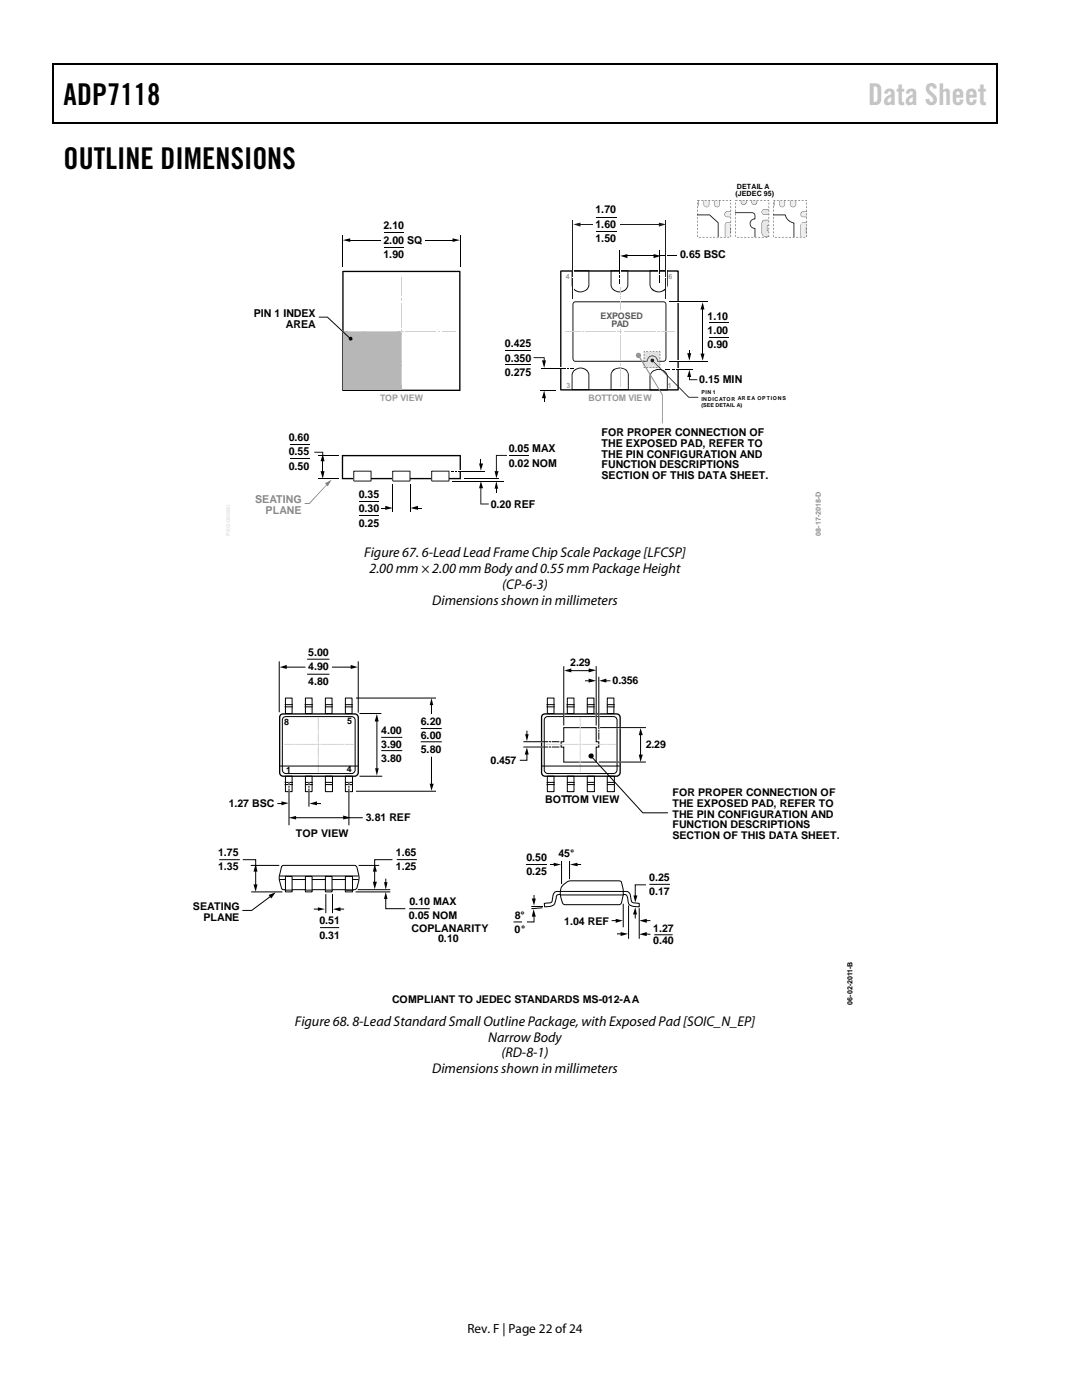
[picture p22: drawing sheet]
<svg xmlns="http://www.w3.org/2000/svg" width="216mm" height="279mm" viewBox="0 0 216 279" stroke-linecap="round" stroke-linejoin="round" font-family="sans-serif">
<defs><g id="words">
<g font-size="6">
<text x="12.7" y="21">ADP7118</text>
<text x="12.7" y="33.6">OUTLINE DIMENSIONS</text>
</g>
<text font-size="6" fill="#c1c1c1" x="173.2" y="21">Data Sheet</text>
<g font-size="2.8">
<text x="72.7" y="111.3">Figure 67. 6-LeadLeadFrame Chip Scale Package [LFCSP]</text>
<text x="73.7" y="114.4">2.00 mm × 2.00 mm Bodyand 0.55 mm Package Height</text>
<text x="100.2" y="117.6">(CP-6-3)</text>
<text x="86.3" y="120.8">Dimensions shown in millimeters</text>
<text x="58.8" y="204.7">Figure 68. 8-Lead Standard Small Outline Package,with Exposed Pad [SOIC_N_EP]</text>
<text x="97.4" y="207.9">Narrow Body</text>
<text x="86.3" y="214.2">Dimensions shown in millimeters</text>
<text x="100.1" y="211">(RD-8-1)</text>
</g>
<text font-size="2.6" x="93.3" y="266">Rev. F | Page 22 of 24</text>
<g font-size="2.2">
<text x="76.5" y="45.8">2.10</text>
<text x="118.8" y="42.6">1.70</text>
<text x="118.8" y="45.4">1.60</text>
<text x="76.5" y="48.6">2.00 SQ</text>
<text x="76.5" y="51.5">1.90</text>
<text x="118.8" y="48.3">1.50</text>
<text x="135.7" y="51.6">0.65 BSC</text>
<text x="50.6" y="63.4">PIN 1 INDEX</text>
<text x="57.1" y="65.5">AREA</text>
<text x="141.2" y="63.8">1.10</text>
<text x="100.8" y="69.3">0.425</text>
<text x="141.2" y="66.7">1.00</text>
<text x="141.2" y="69.5">0.90</text>
<text x="100.8" y="72.2">0.350</text>
<text x="100.8" y="75">0.275</text>
<text x="139.5" y="76.5">0.15 MIN</text>
<text x="57.6" y="88">0.60</text>
<text x="120" y="87">FOR PROPER CONNECTION OF</text>
<text x="120" y="89.2">THE EXPOSED PAD, REFER TO</text>
<text x="57.6" y="90.9">0.55</text>
<text x="57.6" y="93.8">0.50</text>
<text x="101.5" y="90.2">0.05 MAX</text>
<text x="101.5" y="93.1">0.02 NOM</text>
<text x="120" y="91.3">THE PIN CONFIGURATION AND</text>
<text x="120" y="93.5">FUNCTION DESCRIPTIONS</text>
<text x="120" y="95.6">SECTION OF THIS DATA SHEET.</text>
<text x="71.6" y="99.4">0.35</text>
<text x="97.9" y="101.3">0.20 REF</text>
<text x="71.6" y="102.3">0.30</text>
<text x="71.6" y="105.1">0.25</text>
</g>
<g font-size="2.2" fill="#86888b">
<text x="50.9" y="100.5">SEATING</text>
<text x="53" y="102.6">PLANE</text>
</g>
<g font-size="2.1">
<text x="61.5" y="131">5.00</text>
<text x="61.5" y="133.8">4.90</text>
<text x="61.5" y="136.6">4.80</text>
<text x="113.8" y="132.8">2.29</text>
<text x="122.2" y="136.5">0.356</text>
<text x="76.1" y="146.4">4.00</text>
<text x="76.1" y="149.3">3.90</text>
<text x="84" y="144.7">6.20</text>
<text x="84" y="147.5">6.00</text>
<text x="128.9" y="149.3">2.29</text>
<text x="76.1" y="152.1">3.80</text>
<text x="84" y="150.3">5.80</text>
<text x="97.9" y="152.4">0.457</text>
<text x="45.6" y="161.1">1.27 BSC</text>
<text x="108.8" y="160.3">BOTTOM VIEW</text>
<text x="134.2" y="158.9">FOR PROPER CONNECTION OF</text>
<text x="134.2" y="161">THE EXPOSED PAD, REFER TO</text>
<text x="59" y="167">TOP VIEW</text>
<text x="73" y="163.9">3.81 REF</text>
<text x="134.2" y="163.2">THE PIN CONFIGURATION AND</text>
<text x="134.2" y="165.3">FUNCTION DESCRIPTIONS</text>
<text x="134.2" y="167.4">SECTION OF THIS DATA SHEET.</text>
<text x="43.5" y="170.9">1.75</text>
<text x="43.5" y="173.7">1.35</text>
<text x="79" y="170.8">1.65</text>
<text x="79" y="173.6">1.25</text>
<text x="105" y="171.8">0.50</text>
<text x="111.5" y="171">45°</text>
<text x="105" y="174.6">0.25</text>
<text x="129.6" y="175.8">0.25</text>
<text x="129.6" y="178.6">0.17</text>
<text x="38.5" y="181.7">SEATING</text>
<text x="40.6" y="183.8">PLANE</text>
<text x="63.7" y="184.5">0.51</text>
<text x="81.6" y="183.4">0.05 NOM</text>
<text x="81.7" y="180.6">0.10 MAX</text>
<text x="82.1" y="186">COPLANARITY</text>
<text x="102.7" y="183.4">8°</text>
<text x="112.6" y="184.5">1.04 REF</text>
<text x="130.4" y="185.9">1.27</text>
<text x="63.7" y="187.3">0.31</text>
<text x="87.4" y="188.1">0.10</text>
<text x="102.6" y="186.3">0°</text>
<text x="130.4" y="188.5">0.40</text>
<text x="78.2" y="200.2">COMPLIANT TO JEDEC STANDARDS MS-012-AA</text>
</g>
<g font-size="1.8" fill="#545857">
<text x="119.8" y="63.7">EXPOSED</text>
<text x="122" y="65.3">PAD</text>
</g>
<g font-size="1.8" fill="#9a9a9a">
<text x="75.8" y="80">TOP VIEW</text>
<text x="117.5" y="80.1">BOTTOM VIEW</text>
</g>
<g font-size="1.8">
<text x="56.7" y="144.7">8</text>
<text x="69.3" y="144.6">5</text>
<text x="57.1" y="154.2">1</text>
<text x="69.2" y="154.1">4</text>
</g>
<g font-size="1.4">
<text x="146.8" y="39.1">(JEDEC 95)</text>
<text x="147" y="37.7">DETAIL A</text>
<text x="170.1" y="200.5" transform="rotate(-90 170.1 200.5)">06-02-2011-B</text>
</g>
<g font-size="1.4" fill="#9a9a9a">
<text x="112.9" y="55.7">4</text>
<text x="133.4" y="55.6">6</text>
<text x="113" y="77.5">3</text>
<text x="133.3" y="77.5">1</text>
</g>
<text font-size="1.4" fill="#8c8c8c" x="163.8" y="106.9" transform="rotate(-90 163.8 106.9)">08-17-2018-D</text>
<g font-size="1.1">
<text x="140" y="78.7">PIN 1</text>
<text x="140" y="80">INDICATOR AR EA OP TIONS</text>
<text x="140" y="81.2">(SEE DETAIL A)</text>
</g>
</g></defs>
<g fill="#000">
<path d="M10.5 12.7h.3v1h-.3zM10.5 12.7h.3v.3h-.3zM133.3 12.7h.3v.3h-.3zM198.8 12.7h.2v1h-.2zM198.8 12.7h.2v.3h-.2zM10.5 24.4h.3v.3h-.3zM133.1 24.4h.2v.3h-.2zM198.8 24.4h.2v.3h-.2zM114.1 53.9h3.5v2.9a1.79 1.79 0 0 1-1.8 1.6 1.79 1.79 0 0 1-1.7-1.6v-2.8h.1v2.8a1.61 1.61 0 0 0 1.6 1.4 1.61 1.61 0 0 0 1.6-1.4v-2.7h-3.2zM121.8 53.9h3.6v2.9a1.79 1.79 0 0 1-1.8 1.6 1.79 1.79 0 0 1-1.8-1.6v-2.8h.2v2.8a1.61 1.61 0 0 0 1.6 1.4 1.61 1.61 0 0 0 1.6-1.4v-2.7h-3.3zM129.6 53.9h3.6v2.9a1.84 1.84 0 0 1-1.8 1.6 1.84 1.84 0 0 1-1.8-1.6v-2.8h.2v2.8a1.66 1.66 0 0 0 1.6 1.4 1.66 1.66 0 0 0 1.7-1.4v-2.7h-3.4zM111.9 54l23.4-.1v.3h-23.3v23.5h23.2v-23.6l.1-.2 .1 .1v23.9h-23.6z"/>
<path d="M68.3 54.1l23.5-.1 .1 24h-23.4v-.2h23.1v-23.5h-23v23.6l-.3 .1zM114.4 74a1.83 1.83 0 0 1 1.9-.6 1.83 1.83 0 0 1 1.3 1.5v3h-3.4v-.2h3.2v-2.8a1.61 1.61 0 0 0-1.6-1.4 1.61 1.61 0 0 0-1.6 1.4v3l-.1-1.6a2.73 2.73 0 0 1 .3-2.3zM122.4 73.7a2.12 2.12 0 0 1 2.9 .5l.2 .6v3.1h-3.6v-.2h3.4v-2.9a1.69 1.69 0 0 0-1.7-1.3 1.69 1.69 0 0 0-1.6 1.3v3l-.2 .1v-3.1l.2-.6zM130.1 74.1a1.89 1.89 0 0 1 3.1 1v2.8h-3.5v-.1h3.4v-2.7a1.69 1.69 0 0 0-1.7-1.3 1.69 1.69 0 0 0-1.6 1.3v2.8h-.2v-2.8l.2-.6zM68.2 90.8h23.8v4.8h-23.8v-4.7l.1 .2v-.2h.2v4.5h23.2v-4.3h-23.4z"/>
</g>
<path d="M10.7 13.7v10.7M10.8 12.8h122.5M133.6 12.8h65.2M198.9 13.7v10.7M10.8 24.5h188" fill="none" stroke="#000" stroke-width=".25"/>
<path d="M70.6 94h3.4v2h-3.4z" fill="#fff"/>
<path d="M70.6 93.9h3.5v2.1l-3.5 .1-.1-2.1h.2v1.9h3.2v-1.8h-3.3z" fill="#000"/>
<path d="M86.1 94h3.5v2h-3.5z" fill="#fff"/>
<path d="M86.1 93.9h3.6v2.1l-3.6 .1v-2.1h.1v1.9h3.3v-1.8h-3.4z" fill="#000"/>
<path d="M78.4 94h3.4v2h-3.4z" fill="#fff"/>
<path d="M78.4 93.9h3.5v2.1l-3.5 .1-.1-2.1h.2v1.9h3.2v-1.8h-3.3zM76.9 100.9l1.5 .5-1.5 .4zM76.2 101.3h1v.2h-1zM83 101.3h1.1v.2h-1.1zM81.9 101.4l1.5-.5v.9z" fill="#000"/>
<path d="M78.4 96.6v5.5M81.8 96.6v5.5M71.7 100.1h4M71.7 102.8h4" fill="none" stroke="#000" stroke-width=".2"/>
<path d="M68.3 65.9l.4 .4-.1 .2-.5-.4z" fill="#fff"/>
<path d="M68.6 66.2h11.6v11.6h-11.6z" fill="#b5b7b9"/>
<g fill="#000">
<path d="M68.4 47.9l1.5-.3v.7zM90.3 47.6l1.5 .3-1.5 .4zM63.6 63.2h1.8l4.6 4.3-.1 .2-4.6-4.3h-1.7zM108.1 71.9h.8l-.3 1.5zM106.5 71.3h2.2v.9h-.2v-.7h-2zM108.6 77.9l.3 1.6h-.8zM64 94h.8l-.4 1.6zM62.7 90.2h1.8v.8h-.2v-.7h-1.6zM64.4 90.6l.4 1.5h-.8zM95.6 92.5h.8l-.5 1.4zM95.9 97.2h.1v3.3h1.5v.2h-1.6zM95.9 91.7h.1v1.2h-.1z"/>
<path d="M95.9 96l.5 1.4h-.8zM98.7 94h.8l-.5 1.5zM99 97.2h.1v1.1h-.1zM99 90.8h2.2v.2h-2.1v3.3h-.1zM99 96l.4 1.5h-.7zM108.5 79.1h.2v1.1h-.2z"/>
<circle cx="70" cy="67.6" r=".39"/>
</g>
<g fill="none" stroke="#000" stroke-width=".2">
<path d="M68.4 46.9v6.4M69.5 47.9h6.5M84.8 47.9h5.9M91.8 46.9v6.4M100.9 70h5M100.9 72.8h5M107.9 77.9h3M141.5 64.4h3.9M141.5 67.3h3.9M57.9 88.6h3.8M57.9 91.6h3.8M63.5 90.9h4.2"/>
<path d="M63.5 95.6h4.2M64.4 91.7v2.7M90.2 96h10.3M92.6 95.6h7M101.7 90.9h3.9"/>
</g>
<path d="M111.7 73.4h.4v.2h-.4z" fill="#fff"/>
<path d="M113.1 73.4h.3v.1h-.3zM113.7 73.4h.7v.1h-.7z" fill="#000"/>
<path d="M107.9 73.4h4.9" fill="none" stroke="#000" stroke-width=".2"/>
<g fill="#fff">
<path d="M123.5 53.8h.3v.7h-.3z"/>
<path d="M131.4 53.8h.2v.7h-.2z"/>
</g>
<path d="M123.6 54.9h.2v.5h-.2zM123.6 55.7h.2v.9h-.2zM123.8 51.1l1.4-.4v.8zM130.4 50.7l1.5 .4-1.5 .4zM131.5 54.9h.1v.5h-.1zM131.5 55.6h.1v1h-.1zM139.8 70.6h.8l-.4 1.4zM140.2 60.3l.4 1.5h-.8z" fill="#000"/>
<path d="M123.7 49.9v4.8M124.8 51.1h6M131.5 51.1h3.5M131.6 49.9v4.8M140.2 61.4v9.5" fill="none" stroke="#000" stroke-width=".2"/>
<path d="M91.5 93.8h.7v.3h-.7z" fill="#fff"/>
<path d="M90 93.9h.6v.2h-.6zM90.8 93.9h.4v.2h-.4z" fill="#000"/>
<path d="M91.4 94h5.3" fill="none" stroke="#000" stroke-width=".2"/>
<path d="M134.9 71.9h.7v.3h-.7z" fill="#fff"/>
<path d="M133.6 72.1h7.6" fill="none" stroke="#000" stroke-width=".2"/>
<path d="M134.9 60.1h.7v.2h-.7z" fill="#fff"/>
<path d="M133.6 60.2h7.6" fill="none" stroke="#000" stroke-width=".2"/>
<path d="M114.5 60.2h18.2l.3 .5v10.9a.6 .6 0 0 1-.6 .6h-1.2v-.2h1.2l.3-.2 .1-.2v-10.9l-.2-.3-17.8-.1-.3 .2-.1 11.1 .2 .4 14.6 .1a1.03 1.03 0 0 1 1-1.2 1.03 1.03 0 0 1 1 1.3v-.1a.98 .98 0 0 0-.8-1 .98 .98 0 0 0-1.1 .7l-.1 .4h-14.4a.6 .6 0 0 1-.6-.6v-10.9z" fill="#000"/>
<g fill="#cdcdcd">
<path d="M80.1 65.8l.1 .8z"/>
<path d="M79.8 66.2l.8 .1z"/>
</g>
<path d="M80.9 66.2h6.1" fill="none" stroke="#cdcdcd" stroke-width=".2"/>
<path d="M87.4 66.2l.3 .1z" fill="#cdcdcd"/>
<path d="M73.6 66.2h5.8M88.2 66.2h2.6" fill="none" stroke="#cdcdcd" stroke-width=".2"/>
<path d="M72.9 66.2l.4 .1z" fill="#cdcdcd"/>
<path d="M69.5 66.2h3" fill="none" stroke="#cdcdcd" stroke-width=".2"/>
<path d="M80.1 72.4l.1 .4z" fill="#cdcdcd"/>
<path d="M80.2 73.2v3.7M80.2 67v5" fill="none" stroke="#cdcdcd" stroke-width=".2"/>
<path d="M80.1 59.5l.1 .5z" fill="#cdcdcd"/>
<path d="M80.2 55.4v3.8M80.2 60.4v5" fill="none" stroke="#cdcdcd" stroke-width=".2"/>
<g fill="#cdcdcd">
<path d="M123.7 65.7l.1 .8z"/>
<path d="M123.3 66.1l.8 .1z"/>
</g>
<path d="M124.5 66.1h6.3" fill="none" stroke="#cdcdcd" stroke-width=".2"/>
<path d="M131.1 66.1l.5 .1z" fill="#cdcdcd"/>
<path d="M116.9 66.1h6M132 66.1h2.7" fill="none" stroke="#cdcdcd" stroke-width=".2"/>
<path d="M116.2 66.1l.3 .1z" fill="#cdcdcd"/>
<path d="M112.7 66.1h3" fill="none" stroke="#cdcdcd" stroke-width=".2"/>
<path d="M123.7 72.5l.1 .5z" fill="#cdcdcd"/>
<path d="M123.7 73.4v3.7" fill="none" stroke="#cdcdcd" stroke-width=".2"/>
<path d="M123.7 68.4l.1 .3z" fill="#cdcdcd"/>
<path d="M123.7 67v5.1" fill="none" stroke="#cdcdcd" stroke-width=".2"/>
<g fill="#cdcdcd">
<path d="M123.7 59.2l.1 .5z"/>
<path d="M123.7 60.1l.1 1.8z"/>
<path d="M123.7 57.4l.1 1.5z"/>
</g>
<path d="M123.7 44.8h8.1" fill="none" stroke="#231f20" stroke-width=".2"/>
<path d="M131.5 44.4l1.4 .4-1.4 .4z" fill="#231f20"/>
<path d="M115.5 44.8h2.7" fill="none" stroke="#231f20" stroke-width=".2"/>
<path d="M114.4 44.8l1.4-.4v.8z" fill="#231f20"/>
<path d="M119 43.3h4.1M119 46.1h4.1" fill="none" stroke="#000" stroke-width=".2"/>
<g fill="#fff">
<path d="M114.2 53.4h.3v4.9h-.3z"/>
<path d="M114.2 49.7h.3v.7h-.3z"/>
</g>
<path d="M114.2 55.6h.2v.4h-.2z" fill="#231f20"/>
<path d="M114.3 56.2v3.5M114.3 44v11.3" fill="none" stroke="#231f20" stroke-width=".2"/>
<g fill="#fff">
<path d="M132.8 53.4h.3v4.9h-.3z"/>
<path d="M132.8 50.7h.3v.7h-.3z"/>
</g>
<path d="M132.8 55.6h.2v.4h-.2z" fill="#231f20"/>
<path d="M132.9 56.2v3.5M132.9 44v11.3" fill="none" stroke="#231f20" stroke-width=".2"/>
<path d="M76.6 46.4h4M76.6 49.4h4" fill="none" stroke="#000" stroke-width=".2"/>
<path d="M137.1 70.5h.8l-.3 1.5zM137.5 69.9h.2v.9h-.2zM137.6 73.8l.3 1.4h-.8zM137.5 75h.2v.7h1.5v.2h-1.7z" fill="#000"/>
<path d="M135.1 73.5h.4v.3h-.4z" fill="#fff"/>
<path d="M134.9 73.7h3.3" fill="none" stroke="#000" stroke-width=".2"/>
<path d="M132.8 73.6h.9v.2h-.9zM134 73.6h.6v.2h-.6z" fill="#000"/>
<g fill="#919395">
<path d="M127.3 70.8h.2l4.8 7.9v5.8l-.2-.1v-5.6z"/>
<circle cx="127.4" cy="70.9" r=".53"/>
</g>
<g fill="#818285">
<path d="M60.8 100.4h.9l3.6-3.9 .1 .1-3.6 4h-1z"/>
<path d="M64.8 96.5l1.4-.8-.8 1.4z"/>
</g>
<path d="M128.5 72.2v.3l.5 .9h2.7v-1.2h-.5a.98 .98 0 0 0-.8-1.1 .98 .98 0 0 0-1.1 .7l-.1 .4zM128.5 70.2v1.8h.6a1.1 1.1 0 0 1 1.1-1.1 1.1 1.1 0 0 1 1.1 1.1h.4v-1.8z" fill="#e4e4e4"/>
<path d="M128.5 72h.6a1.1 1.1 0 0 1 1.1-1.1 1.1 1.1 0 0 1 1.1 1.1h.4v.2h-.5a1.02 1.02 0 0 0-1-1.1 1.02 1.02 0 0 0-1 1.1h-.7z" fill="#6b6c6e"/>
<path d="M128.5 72.9l.3 .5h-.3z" fill="#e4e4e4"/>
<path d="M128.5 72.5l.5 .9h-.2l-.3-.5z" fill="#a4a5a7"/>
<g fill="#231f20">
<path d="M128.5 73.2l.2 .2h-.2z"/>
<path d="M131.6 73.2l.1 .2h-.2z"/>
<path d="M131.5 70.1h.2v.3z"/>
<path d="M128.5 70.1l.2 .1h-.1v.2z"/>
<path d="M130.2 71.9l7.3 7.3h1.8v.2h-1.9l-7.3-7.4z"/>
<path d="M130.9 73.4h.3zM130.2 73.4h.4zM129.6 73.4h.4zM129 73.4h-.1h.4z"/>
<path d="M131.6 70.7l.1 .3zM131.6 71.3v.4zM131.6 71.9v.5zM131.6 72.5v.5z"/>
<path d="M129 70.1l-.1 .1h.4zM129.6 70.1l.4 .1zM130.2 70.1l.4 .1zM130.9 70.1l.3 .1z"/>
<path d="M128.5 72.5v.5zM128.5 71.9v.5zM128.5 71.3v.4zM128.5 70.7l.1 .3z"/>
<circle cx="130.2" cy="71.9" r=".37"/>
</g>
<path d="M160 42.3h1v.9h-.7a.49 .49 0 0 1-.5-.3 .49 .49 0 0 1 .2-.6z" fill="#edeced"/>
<path d="M159.9 42.3l.4-.1h.7l-.7 .1a.5 .5 0 0 0-.5 .5 .5 .5 0 0 0 .5 .4h.7l-.7 .1a.59 .59 0 0 1-.5-.3 .59 .59 0 0 1 .1-.7z" fill="#565050"/>
<path d="M157.7 40h1.1v.8a.54 .54 0 0 1-.6 .5 .54 .54 0 0 1-.5-.5z" fill="#edeced"/>
<path d="M157.6 40l.1 .8a.54 .54 0 0 0 .5 .5 .54 .54 0 0 0 .6-.5v-.8l.1 .8a.62 .62 0 0 1-.7 .6 .62 .62 0 0 1-.6-.6z" fill="#565050"/>
<path d="M155.6 40h1v.8a.49 .49 0 0 1-.5 .5 .49 .49 0 0 1-.5-.5z" fill="#edeced"/>
<path d="M155.5 40l.1 .8a.49 .49 0 0 0 .5 .5 .49 .49 0 0 0 .5-.5v-.8l.1 .8a.58 .58 0 0 1-.6 .6 .58 .58 0 0 1-.6-.6z" fill="#565050"/>
<path d="M154.4 40v1.1z" fill="#edeced"/>
<path d="M154.4 40l.1 .8-.1 .5z" fill="#565050"/>
<path d="M159.9 44.6l.3-.2h.8v1h-.2v1.2h.2v.7h-1.1l-.1-.2z" fill="#edeced"/>
<path d="M160.8 45.4v1.2h.2v-1.2zM160 44.4l-.3 .5 .1 2.4 .1-2.6 .3-.3 .8-.1z" fill="#565050"/>
<g fill="#231f20">
<path d="M154.3 42.8l2.5 .1a2.14 2.14 0 0 0 1.7 1.6v2.8h-.2v-2.8l.1 .1a2.27 2.27 0 0 1-1.8-1.7l.1 .1h-2.4z"/>
<path d="M154.4 39.9v.2l.3-.1zM154.4 40.4v.4zM154.4 41.1v.4zM154.4 41.8v.5zM154.4 42.5v.5zM154.4 43.2v.5zM154.4 44v.4zM154.4 44.7v.4zM154.4 45.4v.5zM154.4 46.1v.5zM154.4 46.8v.5zM154.6 47.3h.5zM155.3 47.3h.5zM156 47.3h.5zM156.7 47.3h.5zM157.4 47.3h.5zM158.2 47.3h.4zM158.9 47.3h.4zM159.6 47.3h.4zM160.3 47.3h.4zM161 46.8l-.1 .5zM161 46.1l-.1 .5zM161 45.4l-.1 .5zM161 44.7l-.1 .4zM161 44l-.1 .4zM161 43.2l-.1 .5zM161 42.5l-.1 .5zM161 41.8l-.1 .5zM161 41.1l-.1 .4zM161 40.4l-.1 .4zM160.7 39.9l-.1 .1 .4 .1v-.2zM160 39.9l-.1 .1h.5zM159.3 39.9l-.1 .1h.5zM158.6 39.9l-.1 .1h.4zM157.9 39.9l-.1 .1h.4zM157.2 39.9l-.1 .1h.4zM156.5 39.9l-.1 .1h.4zM155.8 39.9l-.1 .1h.4zM155.1 39.9l-.1 .1h.4z"/>
</g>
<path d="M144.9 42.3h.9v.9h-.7a.48 .48 0 0 1-.5-.3 .48 .48 0 0 1 .3-.6z" fill="#edeced"/>
<path d="M144.7 42.3l.4-.1h.7l-.7 .1a.5 .5 0 0 0-.5 .5 .5 .5 0 0 0 .5 .4h.7l-.7 .1a.58 .58 0 0 1-.5-.3 .58 .58 0 0 1 .1-.7z" fill="#565050"/>
<path d="M142.6 40h1v.8a.49 .49 0 0 1-.5 .5 .49 .49 0 0 1-.5-.5z" fill="#edeced"/>
<path d="M142.5 40l.1 .8a.49 .49 0 0 0 .5 .5 .49 .49 0 0 0 .5-.5v-.8l.1 .8a.58 .58 0 0 1-.6 .6 .58 .58 0 0 1-.6-.6z" fill="#565050"/>
<path d="M140.5 40h1l-.1 1.1a.51 .51 0 0 1-.5 .2 .51 .51 0 0 1-.4-.5z" fill="#edeced"/>
<path d="M140.4 40l.1 1.1a.54 .54 0 0 0 .9 0l.1-1.1v.8a.58 .58 0 0 1-.5 .6 .58 .58 0 0 1-.6-.6z" fill="#565050"/>
<path d="M139.2 40v1.1z" fill="#edeced"/>
<path d="M139.3 40l.1 .8-.2 .5z" fill="#565050"/>
<path d="M144.8 44.6l.2-.2h.8v2.9h-1l-.1-.2z" fill="#edeced"/>
<path d="M145.7 45.4l.1 1.2zM144.8 44.4l-.2 .5 .1 2.4v-2.6l.3-.3 .8-.1z" fill="#565050"/>
<g fill="#231f20">
<path d="M139.2 42.8h2.4l1.8 1.6v2.9h-.2v-2.8l-1.7-1.5h-2.3z"/>
<path d="M146.7 42.3h3.3a.69 .69 0 0 1 .7 .7v.7a.94 .94 0 0 0-.9 .9 .94 .94 0 0 0 .9 1v1.7h-.1v-1.7a.95 .95 0 0 1-1-1 .95 .95 0 0 1 1-.9v-.7l-.3-.4-3.6-.1z"/>
<path d="M139.2 39.9v.2l.4-.1zM139.2 40.4v.4zM139.2 41.1v.4zM139.2 41.8v.5zM139.2 42.5v.5zM139.2 43.2v.5zM139.2 44v.4zM139.2 44.7v.4zM139.2 45.4v.5zM139.2 46.1v.5zM139.2 46.8v.5zM139.4 47.3l.5 .1zM140.1 47.3l.5 .1zM140.8 47.3l.5 .1zM141.5 47.3l.5 .1zM142.2 47.3l.5 .1zM143 47.3l.4 .1zM143.7 47.3l.4 .1zM144.4 47.3l.4 .1zM145.1 47.3l.4 .1zM145.8 46.8l.1 .5zM145.8 46.1l.1 .5zM145.8 45.4l.1 .5zM145.8 44.7l.1 .4zM145.8 44l.1 .4zM145.8 43.2l.1 .5zM145.8 42.5l.1 .5zM145.8 41.8l.1 .5zM145.8 41.1l.1 .4zM145.8 40.4l.1 .4zM145.6 39.9l-.1 .1 .4 .1v-.2zM144.9 39.9l-.1 .1h.5zM144.2 39.9l-.1 .1h.4zM143.5 39.9l-.1 .1h.4zM142.8 39.9l-.1 .1h.4zM142.1 39.9l-.1 .1h.4zM141.4 39.9l-.1 .1h.4zM140.7 39.9l-.1 .1h.4zM140 39.9l-.1 .1h.4z"/>
</g>
<path d="M152.3 41.9l1.1-.1v1l-1.1-.1a.56 .56 0 0 1 0-.8z" fill="#eaeaeb"/>
<path d="M152.2 41.8l1.2-.1-1.1 .2a.52 .52 0 0 0-.2 .5 .52 .52 0 0 0 .4 .4h.9l-.9 .1a.6 .6 0 0 1-.5-.5 .6 .6 0 0 1 .2-.6z" fill="#454040"/>
<path d="M150 40h1v.4a.49 .49 0 0 1-.5 .4 .49 .49 0 0 1-.5-.4z" fill="#eaeaeb"/>
<path d="M149.9 40l.1 .4a.49 .49 0 0 0 .5 .4 .49 .49 0 0 0 .5-.4v-.4a.58 .58 0 0 1-.3 .9 .58 .58 0 0 1-.8-.5z" fill="#454040"/>
<path d="M147.9 40h1v.4a.49 .49 0 0 1-.5 .4 .49 .49 0 0 1-.5-.4z" fill="#eaeaeb"/>
<path d="M147.8 40l.1 .4a.49 .49 0 0 0 .5 .4 .49 .49 0 0 0 .5-.4v-.4a.58 .58 0 0 1-.3 .9 .58 .58 0 0 1-.8-.5z" fill="#454040"/>
<path d="M152.3 44.1l1.1-.1v1h-.4v1.1h.4v1h-1l-.3-.5v-2z" fill="#eaeaeb"/>
<path d="M153 45v1.1h.4l-.3-.1v-1h.3zM152.1 44.1l-.1 .5v2.1l.4 .5h1l-1.1-.2-.2-.5v-2.2l.3-.3 1-.1h-.8z" fill="#454040"/>
<path d="M146.8 39.9v.2l.4-.1zM146.8 40.4v.4zM146.8 41.1v.4zM146.8 41.8v.5zM146.8 42.5v.5zM146.8 43.2v.5zM146.8 44v.4zM146.8 44.7v.4zM146.8 45.4v.5zM146.8 46.1v.5zM146.8 46.8v.5zM147 47.3l.5 .1zM147.7 47.3l.5 .1zM148.4 47.3l.5 .1zM149.1 47.3l.5 .1zM149.8 47.3l.5 .1zM150.6 47.3l.4 .1zM151.3 47.3l.4 .1zM152 47.3l.4 .1zM152.7 47.3l.4 .1zM153.4 46.8l.1 .5zM153.4 46.1l.1 .5zM153.4 45.4l.1 .5zM153.4 44.7l.1 .4zM153.4 44l.1 .4zM153.4 43.2l.1 .5zM153.4 42.5l.1 .5zM153.4 41.8l.1 .5zM153.4 41.1l.1 .4zM153.4 40.4l.1 .4zM153.1 39.9l.4 .2v-.2zM152.4 39.9l.5 .1zM151.7 39.9l.4 .1zM151 39.9l.4 .1zM150.3 39.9l.4 .1zM149.6 39.9l.4 .1zM148.9 39.9l.4 .1zM148.2 39.9l.4 .1zM147.5 39.9l.4 .1z" fill="#231f20"/>
<g fill="none" stroke="#000" stroke-width=".2">
<path d="M55.7 132.1v9.9M57 133.1h3.9M57 139.3h1.3v3.1h-1.3zM60.9 139.3h1.4v3.1h-1.4zM61.4 134.6h4.2M61.4 131.6h4.2M64.9 139.3h1.4v3.1h-1.4zM66.3 133.1h3.9M68.9 139.3h1.3v3.1h-1.3zM71.1 139.3h15.8M71.5 132.1v10M109.2 139.3h1.3v3.1h-1.3z"/>
<path d="M113.2 139.3h1.3v3.1h-1.3zM117.2 139.3h1.3v3.1h-1.3zM121.2 139.3h1.3v3.1h-1.3zM55.9 152.9h15.5M56.6 143.2l.4-.2h13.2a.7 .7 0 0 1 .7 .7v10a.76 .76 0 0 1-.7 .7h-13.2a.76 .76 0 0 1-.7-.7v-10zM56.9 140.6h1.5M56.9 141.1h1.5M56.9 156.6h1.5M56.9 156.1h1.5M57 154.9h1.3v3.1h-1.3zM60.9 140.6h1.5M60.9 141.1h1.5"/>
<path d="M60.9 154.9h1.4v3.1h-1.4zM60.9 156.6h1.5M60.9 156.1h1.5M64.9 140.6h1.4M64.9 141.1h1.4M64.9 156.6h1.4M64.9 154.9h1.4v3.1h-1.4zM64.9 156.1h1.4M68.9 140.6h1.4M68.9 141.1h1.4M68.9 156.6h1.4M68.9 154.9h1.4v3.1h-1.4z"/>
<path d="M68.9 156.1h1.4M71.1 157.9h15.8M71.8 154.9h4.4M71.8 142.4h4.2M75.2 143.7v9.9M76.2 149.8h4M76.2 147.2h4M84.1 148h3.9M84.1 145.4h3.9M86.1 140.5v1.9M86.1 151.1v5.6M108.2 152.9h15.5"/>
<path d="M108.8 143.2l.5-.2h13.1a.7 .7 0 0 1 .7 .7v10a.76 .76 0 0 1-.7 .7h-13.1a.76 .76 0 0 1-.7-.7v-10zM109.1 140.6h1.5M109.1 141.1h1.5M109.1 156.6h1.5M109.1 156.1h1.5M109.2 154.9h1.3v3.1h-1.3zM112.5 145.2h6.5v2.8h.5v1.1h-.5v3h-6.5v-3h-.5v-1.1h.5zM113.1 140.6h1.5M113.1 141.1h1.5M113.2 156.6h1.4M113.2 156.1h1.4M113.2 154.9h1.3v3.1h-1.3z"/>
<path d="M117.2 140.6h1.4M117.2 141.1h1.4M117.2 156.6h1.4M117.2 156.1h1.4M117.2 154.9h1.4v3.1h-1.4zM121.2 140.6h1.4M121.2 141.1h1.4M121.2 156.6h1.4M121.2 156.1h1.4M121.2 154.9h1.4v3.1h-1.4zM127.8 146.5v4.4M43.8 171.6h3.9"/>
<path d="M48.5 171.6h2.5v1.6M50.1 172.7h5.5M50.2 178h6M51 173.7v3.1M55.8 174.8h15.7M55.8 175.5h15.7M56.2 172.9l.4-.2h14.2l.4 .4 .4 1.9v.9l-.4 1.3-.4 .4h-14.2l-.4-.2-.5-2v-.6zM58.8 163.2h9.9M69.1 163.2h3.2M71 178h6.8M71.5 177.6h6.3M71.7 172.7h3.9"/>
<path d="M74.8 173.7v2.5M77 175.4v.9M77 179.1v2.2h3.9M78.3 171.6h-3.5v1.6M105.1 172.5h3.9M106.6 178.6v1M109.8 172.5h1M112.1 171.9v4.4M113.6 171.9v3.5M115 172.5h.9M128.9 176.6h-2.1v2.4M81.8 181.4h3.9"/>
<path d="M102.5 184h1.7M106.1 180.9h2.1M106.6 182.7v1.3h-1.5M108.2 181.2l-2.1 .1M122.1 183.7h1M123.2 186.4h.9M124.4 180.5v4.5M125.4 180.8v6.5M126.8 182.2v1M127.6 181.3v6M128.8 186.4l.9 .1M128.8 183.7h.9"/>
<path d="M130.7 186.6h3.4"/>
</g>
<g fill="#000">
<path d="M55.8 133.1l1.4-.4v.8zM70 132.7l1.4 .4-1.4 .4zM75.2 142.5l.4 1.5h-.8zM74.8 153.3h.8l-.4 1.5zM86.1 139.3l.4 1.4h-.8zM85.7 156.4h.8l-.4 1.4zM127.8 145.3l.5 1.4h-.8zM127.5 150.6h.8l-.5 1.5zM51 172.4l.4 1.5h-.8zM50.6 176.5h.8l-.4 1.5zM57.6 163.2l1.5-.4v.7zM68.5 162.8l1.5 .4-1.5 .3z"/>
<path d="M74.8 172.4l.4 1.5h-.8zM74.4 176h.8l-.4 1.5zM76.6 176.1h.7l-.3 1.5zM77 178l.3 1.4h-.7zM106.1 179.3h.8l-.3 1.4zM110.5 172.2l1.5 .3-1.5 .4zM113.7 172.5l1.5-.3v.7zM126.4 178.7h.8l-.4 1.4zM106.5 181.4l.4 1.5h-.8zM122.9 183.4l1.4 .3-1.4 .5zM123.8 186l1.5 .4-1.5 .4zM126.8 181.1l.3 1.4h-.8z"/>
<path d="M127.6 186.5l1.5-.5v.8zM127.6 183.7l1.5-.3v.8z"/>
</g>
<path d="M56 142.7l.5-.2h14.3a.7 .7 0 0 1 .7 .7v11a.76 .76 0 0 1-.7 .7h-14.3a.7 .7 0 0 1-.7-.7v-11zM108.3 142.7l.5-.2h14.2a.7 .7 0 0 1 .7 .7v11a.76 .76 0 0 1-.7 .7h-14.2a.7 .7 0 0 1-.7-.7v-11z" fill="none" stroke="#000" stroke-width=".27"/>
<g fill="none" stroke="#d1d3d4" stroke-width=".2">
<path d="M56.8 148.6h1.8M58.9 148.6h.2M59.3 148.6h3.7M63.2 148.6h.5M63.5 148.4v.4M63.5 151.2v.3M63.5 143.3v2.4M63.5 145.9v.2M63.5 146.4v1.6M63.5 149.1v1.8M63.5 151.7v2.3M64 148.6h4.1"/>
<path d="M68.4 148.6h.2M68.9 148.6h1.6M109 148.6h1.9M111.2 148.6h.1M111.6 148.6h3.6M115.5 148.6h.4M115.8 148.4v.4M115.8 151.2v.3M115.8 151.7v2.3M115.8 143.3v2.4M115.8 145.9v.2M115.8 146.4v1.6"/>
<path d="M115.8 149.1v1.8M116.3 148.6h4.1M120.6 148.6h.2M121.2 148.6h1.6"/>
</g>
<g fill="#fff" stroke="#000" stroke-width=".2">
<path d="M57 174.9h1.3v3.1h-1.3z"/>
<path d="M60.9 174.9h1.4v3.1h-1.4z"/>
<path d="M64.9 174.9h1.4v3.1h-1.4z"/>
<path d="M68.9 174.9h1.4v3.1h-1.4z"/>
</g>
<path d="M56.9 177.6h1.5z" fill="#fff"/>
<path d="M56.9 177.6h1.5" fill="none" stroke="#000" stroke-width=".2"/>
<path d="M60.9 177.6h1.5z" fill="#fff"/>
<path d="M60.9 177.6h1.5" fill="none" stroke="#000" stroke-width=".2"/>
<path d="M64.9 177.6h1.4z" fill="#fff"/>
<path d="M64.9 177.6h1.4" fill="none" stroke="#000" stroke-width=".2"/>
<path d="M68.9 177.6h1.4z" fill="#fff"/>
<path d="M68.9 177.6h1.4" fill="none" stroke="#000" stroke-width=".2"/>
<path d="M69 177.6h1.5z" fill="#fff"/>
<g fill="none" stroke="#000" stroke-width=".2">
<path d="M112.5 133v11.7M113.7 133.8h4M116.8 135.9h.9M119 133v11.7M119.5 135.2v10.2M120.7 135.9h1M57.7 156.1v.5M57.7 156.9v.2M57.7 157.5v7.1M61.7 156.1v.5M61.7 156.9v.2M61.7 157.5v3.4"/>
<path d="M69.6 156.1v.5M69.6 156.9v.2M69.6 157.5v7.1M104.5 148h4.8M104.5 149.1h4.8M105.1 150.3v1.4h-1.4M105.1 145.8v1M109.7 148h.1M109.7 149.1h.1M110.2 148h1.3M110.2 149.1h1.3M117.9 150.8l10.4 11.4h4.9"/>
<path d="M119.5 145.7v.2M119.5 146.3v1.2M119.6 152.1h9.2M119.8 145.2h9M54.1 178.8l-3.9 2.9h-1.8M55.5 160.4h.9M63 160.4h1M65 178.5v3.6M66.3 178.5v3.6M69 177.6h1.5M79.3 171.6h3.8M111.8 177.9h-.6a.85 .85 0 0 0-.8 .7l-.3 1.4-1.5 .3 .1 .7a1.94 1.94 0 0 0 2-.8l.4-1.5 .7-.2"/>
<path d="M112 178.6h12.4M112 177.9h12.3M112.4 176.6a2.09 2.09 0 0 1 1.4-.8h9.8l.3 .1a4.7 4.7 0 0 1 .5 2.6l-.4 1.7-.4 .3h-10.9l-.5-.3-.3-1.2a2.84 2.84 0 0 1 .5-2.4zM124.4 177.9h.6a.85 .85 0 0 1 .8 .8l.2 1a.54 .54 0 0 0 .6 .5l1 .1v.7a3.1 3.1 0 0 1-2-.4l-.4-1.4a.7 .7 0 0 0-.8-.7M129.7 176.5h3.9M62.7 181.4h1M64 185.1h3.6M67.7 181.4h.9"/>
</g>
<g fill="#000">
<path d="M112.6 133.8l1.4-.4v.8zM117.5 133.4l1.5 .4-1.5 .4zM117.5 135.4l1.5 .5-1.5 .3zM119.6 135.9l1.4-.5v.8zM61.7 160.4l1.5-.5v.8zM104.8 146.5h.7l-.4 1.4zM105.1 149.2l.4 1.4h-.8zM53.6 178.6l1.4-.5-.9 1.2zM56.2 159.9l1.4 .4-1.4 .4zM63.4 181.1l1.4 .3-1.4 .4zM66.4 181.4l1.5-.3v.8z"/>
<circle cx="118" cy="150.9" r=".53"/>
</g>
<path d="M57.7 155.9v2.4M61.7 155.9v2.4M69.6 155.9v2.4M107.3 148h1.3M107.3 149.1h1.3M112.5 142.2v1.3M119 142.3v1.3M119.5 142.3v1.3M122.7 145.2h1.4M122.8 152.1h1.2M65 178.7v.7M66.3 178.7v.7" fill="none" stroke="#fff" stroke-width=".27"/>
<use href="#words"/>
</svg>
